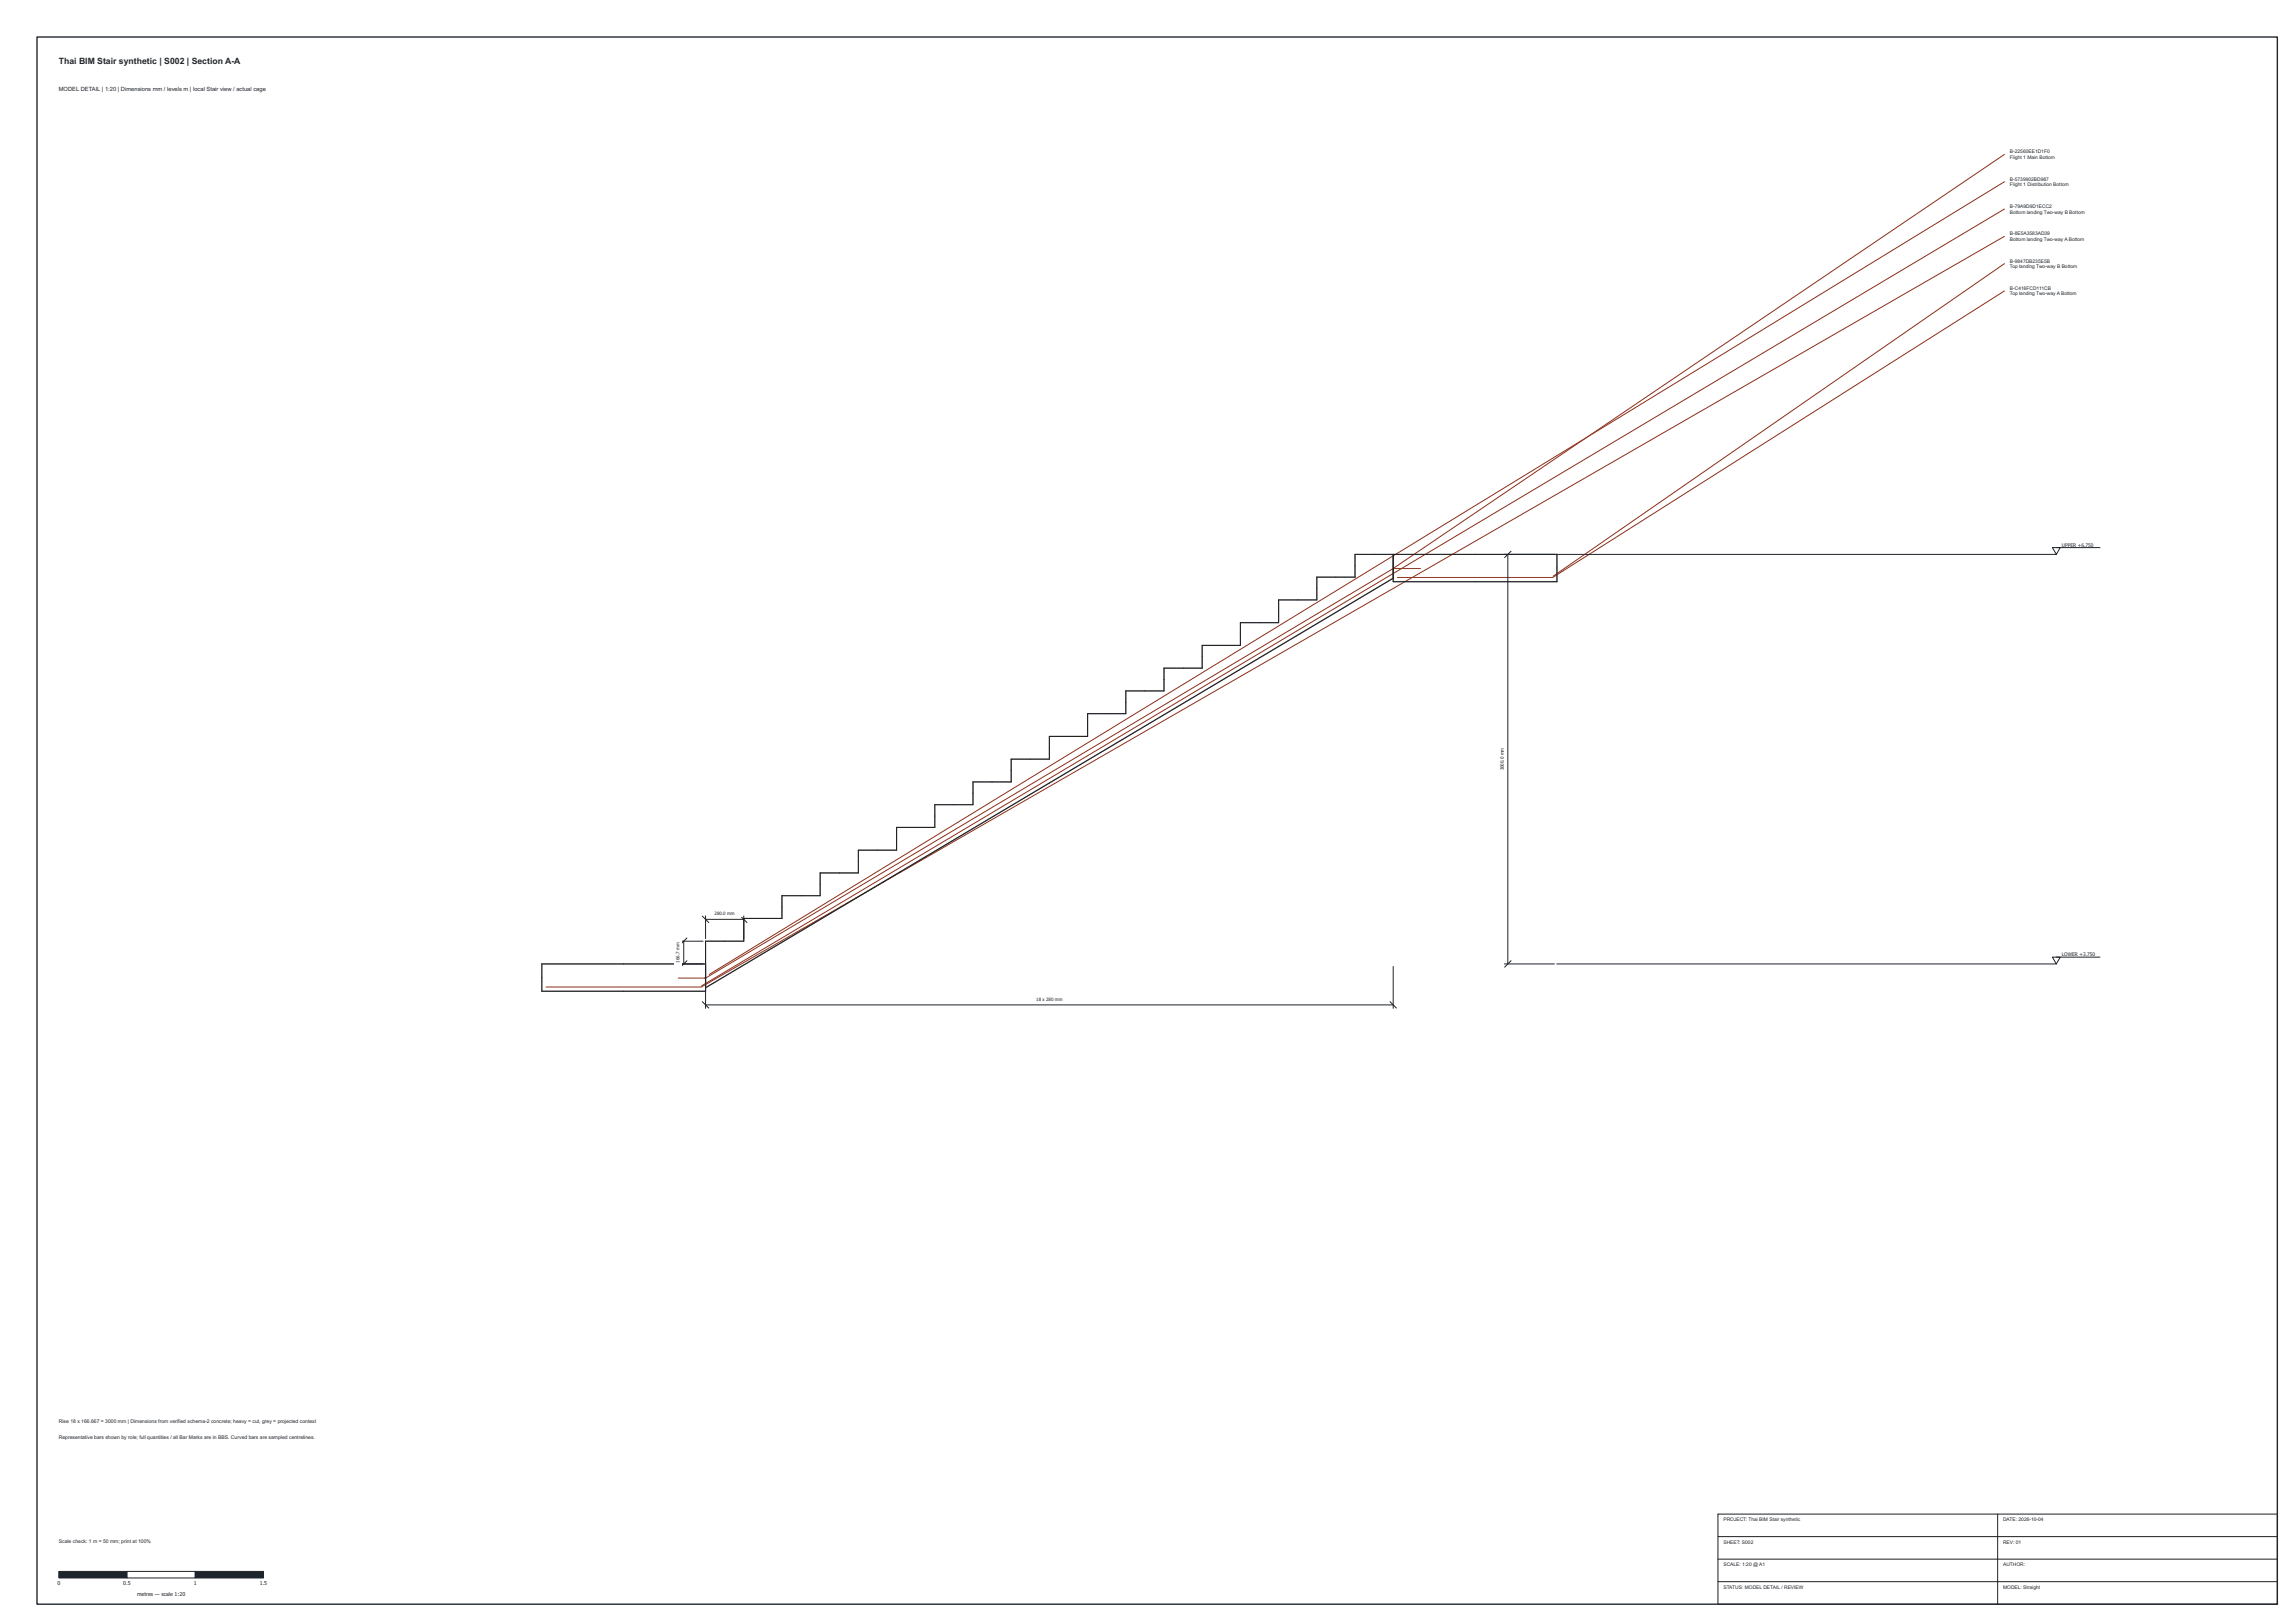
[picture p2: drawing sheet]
<svg xmlns="http://www.w3.org/2000/svg" width="841mm" height="594mm" viewBox="0 0 841 594" stroke-linecap="round" stroke-linejoin="round" font-family="sans-serif">
<defs><g id="words">
<text font-size="3.2" fill="#1e242c" x="21.6" y="23.4">Thai BIM Stair synthetic | S002 | Section A-A</text>
<text font-size="2.1" fill="#1e242c" x="21.6" y="33.5">MODEL DETAIL | 1:20 | Dimensions mm / levels m | local Stair view / actual cage</text>
<g font-size="1.9" fill="#1e242c">
<text x="21.6" y="521.2">Rise 18 x 166.667 = 3000 mm | Dimensions from verified schema-2 concrete; heavy = cut, grey = projected context</text>
<text x="21.6" y="527.2">Representative bars shown by role; full quantities / all Bar Marks are in BBS. Curved bars are sampled centrelines.</text>
<text x="21.6" y="565.2">Scale check: 1 m = 50 mm; print at 100%</text>
<text x="21" y="580.7">0</text>
<text x="45.2" y="580.7">0.5</text>
<text x="71" y="580.7">1</text>
<text x="95.2" y="580.7">1.5</text>
<text x="50.2" y="584.5">metres — scale 1:20</text>
</g>
<g font-size="1.8" fill="#1e242c">
<text x="736.6" y="56.2">B-22560EE1D1F0</text>
<text x="736.6" y="58.2">Flight 1 Main Bottom</text>
<text x="736.6" y="66.2">B-5739902BD987</text>
<text x="736.6" y="68.2">Flight 1 Distribution Bottom</text>
<text x="736.6" y="76.2">B-79A9D9D1ECC2</text>
<text x="736.6" y="78.2">Bottom landing Two-way B Bottom</text>
<text x="736.6" y="86.2">B-8E5A3583AD39</text>
<text x="736.6" y="88.2">Bottom landing Two-way A Bottom</text>
<text x="736.6" y="96.2">B-9847DB235E5B</text>
<text x="736.6" y="98.2">Top landing Two-way B Bottom</text>
<text x="736.6" y="106.2">B-C416FCD111CB</text>
<text x="736.6" y="108.2">Top landing Two-way A Bottom</text>
<text x="755.6" y="200.2">UPPER +6.750</text>
<text x="755.6" y="350.2">LOWER +3.750</text>
<text x="631.6" y="557.2">PROJECT: Thai BIM Stair synthetic</text>
<text x="734.1" y="557.2">DATE: 2026-10-04</text>
<text x="631.6" y="565.4">SHEET: S002</text>
<text x="734.1" y="565.4">REV: 01</text>
<text x="631.6" y="573.7">SCALE: 1:20 @ A1</text>
<text x="734.1" y="573.7">AUTHOR:</text>
<text x="631.6" y="581.9">STATUS: MODEL DETAIL / REVIEW</text>
<text x="734.1" y="581.9">MODEL: Straight</text>
</g>
<g font-size="1.6" fill="#1e242c">
<text x="551.1" y="282.2" transform="rotate(-90 551.1 282.2)">3000.0 mm</text>
<text x="261.9" y="335.2">280.0 mm</text>
<text x="249.1" y="352.6" transform="rotate(-90 249.1 352.6)">166.7 mm</text>
<text x="379.7" y="366.6">18 x 280 mm</text>
</g>
</g></defs>
<path d="M510.6 203.1v10h60v-10h-74v8.3h-14v8.3h-14v8.4h-14v8.3h-14v8.3h-14v8.4h-14v8.3h-14v8.3h-14v8.4h-14v8.3h-14v8.3h-14v8.4h-14v8.3h-14v8.3h-14v8.4h-14v8.3h-14v8.3h-14v18.4h-60v-10h60M510.6 211.8l-252 150" fill="none" stroke="#aaa" stroke-width=".37"/>
<path d="M734.6 56.6l-224.4 151.8M734.6 66.6l-474.6 290.3M734.6 76.6l-477.4 284.5M734.6 96.6l-165.4 114.5M734.6 86.6l-477.6 274.9h-56.9M734.6 106.6l-165.6 104.9h-56.9M510.2 208.4l-251.3 149.6-.8 .2h-9.5M520.6 208.2h-9.6l-.8 .2" fill="none" stroke="#8c301b" stroke-width=".37"/>
<path d="M629.6 554.6h205v33h-205zM732.1 554.6v33M629.6 562.8h205M629.6 571.1h205M629.6 579.3h205" fill="none" stroke="#202020" stroke-width=".37"/>
<path d="M510.6 203.1v10h60v-10h-74v8.3h-14v8.3h-14v8.4h-14v8.3h-14v8.3h-14v8.4h-14v8.3h-14v8.3h-14v8.4h-14v8.3h-14v8.3h-14v8.4h-14v8.3h-14v8.3h-14v8.4h-14v8.3h-14v8.3h-14v18.4h-60v-10h60M510.6 211.8l-252 150" fill="none" stroke="#202020" stroke-width=".4"/>
<path d="M21.6 575.6h25v2.4h-25z" fill="#1e242c" stroke="#1e242c" stroke-width=".37"/>
<path d="M46.6 575.6h25v2.4h-25z" fill="#fff" stroke="#1e242c" stroke-width=".37"/>
<path d="M71.6 575.6h25v2.4h-25z" fill="#1e242c" stroke="#1e242c" stroke-width=".37"/>
<path d="M551.4 203.1h18.2M552.6 203.1v150M553.7 201.9l-2.3 2.3M551.4 353.1h18.2M553.7 351.9l-2.3 2.3" fill="none" stroke="#1e242c" stroke-width=".37"/>
<path d="M549 270.9h2.8v14.3h-2.8z" fill="#fff"/>
<path d="M258.6 354.1v15.2M510.6 354.1v15.2M257.4 366.9l2.3 2.3M258.6 368.1h252M509.4 366.9l2.3 2.3" fill="none" stroke="#1e242c" stroke-width=".37"/>
<path d="M376.1 364.5h17v2.8h-17z" fill="#fff"/>
<path d="M257.4 335.6l2.3 2.3M258.6 335.5v8.2M258.6 336.7h14M271.4 335.6l2.3 2.3M272.6 335.5v8.2" fill="none" stroke="#1e242c" stroke-width=".37"/>
<path d="M259.1 333.2h12.9v2.8h-12.9z" fill="#fff"/>
<path d="M249.4 353.1h8.2M249.4 344.7h8.2M250.6 344.7v8.4M251.7 351.9l-2.3 2.3M251.7 343.6l-2.3 2.3" fill="none" stroke="#1e242c" stroke-width=".37"/>
<path d="M247 342.4h2.8v12.9h-2.8z" fill="#fff"/>
<path d="M570.6 203.1h183M752.1 200.6h2.9l-1.4 2.5zM753.6 200.6h16M570.6 353.1h183M752.1 350.6h2.9l-1.4 2.5zM753.6 350.6h16" fill="none" stroke="#1e242c" stroke-width=".37"/>
<path d="M13.6 13.6h821v574h-821z" fill="none" stroke="#1e242c" stroke-width=".5"/>
<use href="#words"/>
</svg>
